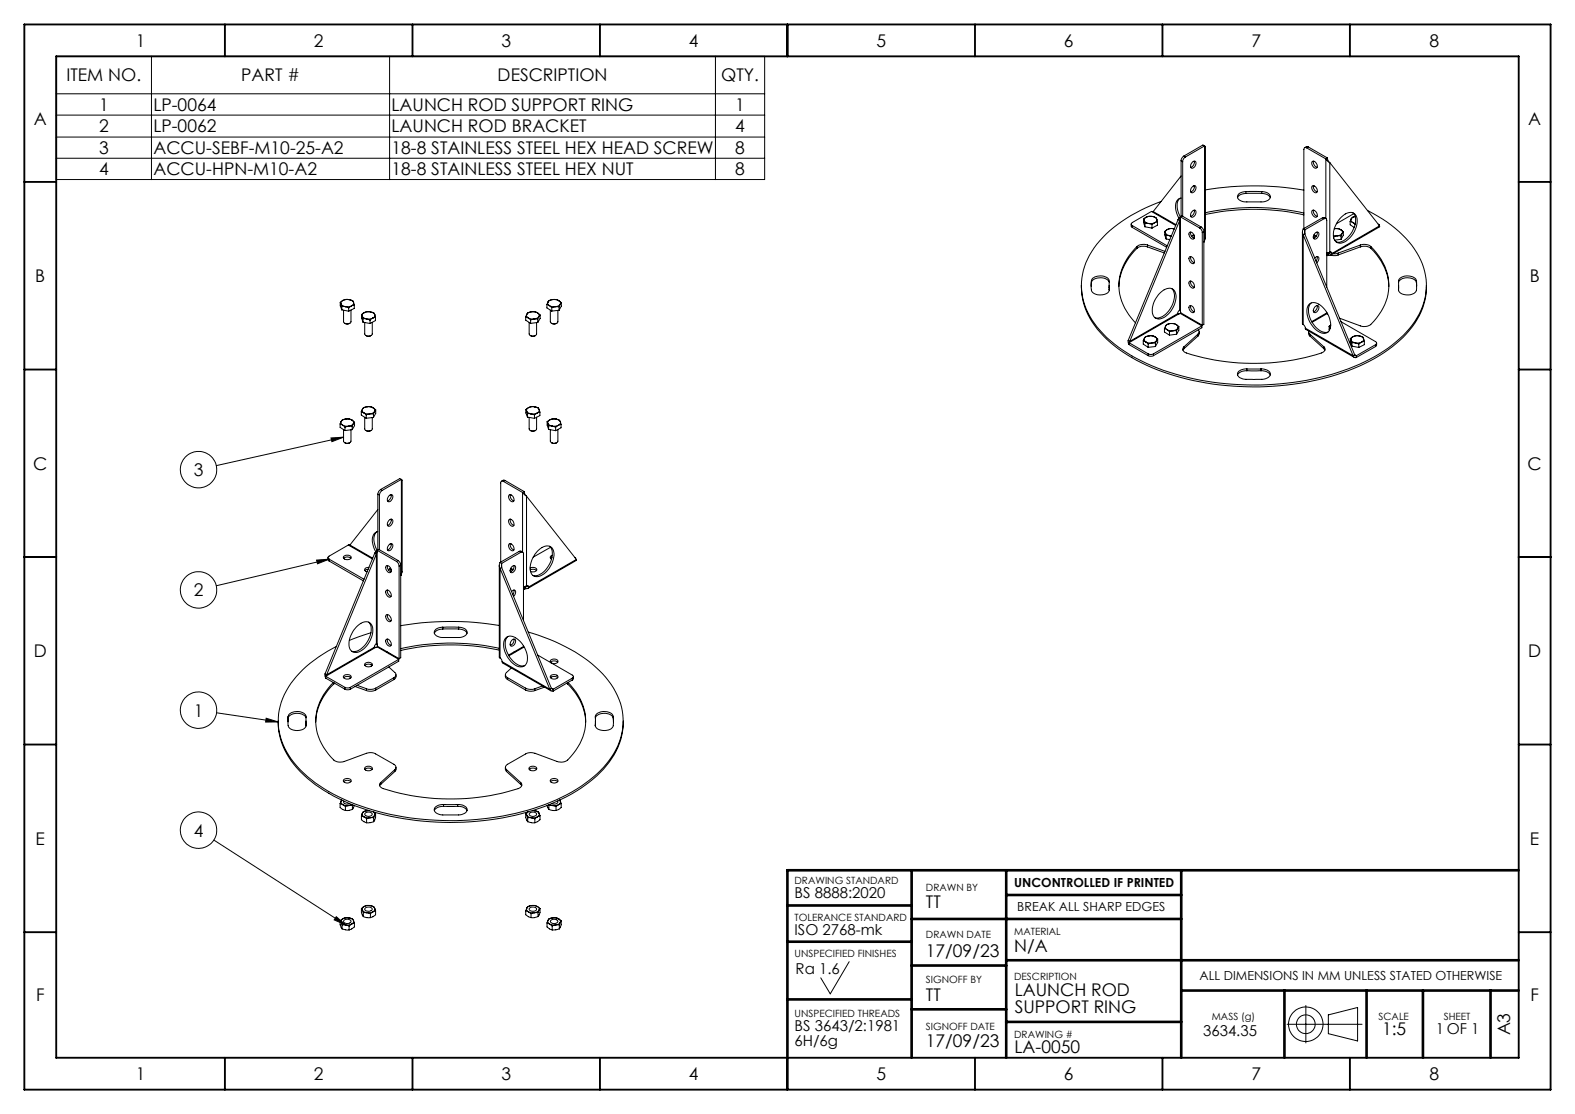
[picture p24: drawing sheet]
<svg xmlns="http://www.w3.org/2000/svg" width="594mm" height="420mm" viewBox="0 0 594 420" stroke-linecap="round" stroke-linejoin="round" font-family="sans-serif">
<defs><g id="words">
<g font-size="6.6">
<text x="51.2" y="17.6">1</text>
<text x="118.4" y="17.6">2</text>
<text x="189.1" y="17.6">3</text>
<text x="259.8" y="17.6">4</text>
<text x="330.5" y="17.6">5</text>
<text x="401.2" y="17.6">6</text>
<text x="472" y="17.6">7</text>
<text x="539.1" y="17.6">8</text>
<text x="25.1" y="30.7">ITEM NO.</text>
<text x="90.9" y="30.7">PART #</text>
<text x="187.7" y="30.7">DESCRIPTION</text>
<text x="272" y="30.7">QTY.</text>
<text x="37.3" y="41.7">1</text>
<text x="57.8" y="41.7">LP-0064</text>
<text x="147.7" y="41.7">LAUNCH ROD SUPPORT RING</text>
<text x="277.3" y="41.7">1</text>
<text x="12.8" y="47.3">A</text>
<text x="576.4" y="47.3">A</text>
<text x="37.4" y="49.9">2</text>
<text x="57.9" y="49.9">LP-0062</text>
<text x="147.7" y="49.9">LAUNCH ROD BRACKET</text>
<text x="277.3" y="49.9">4</text>
<text x="37.4" y="58">3</text>
<text x="57.9" y="58">ACCU-SEBF-M10-25-A2</text>
<text x="147.7" y="58">18-8 STAINLESS STEEL HEX HEAD SCREW</text>
<text x="277.3" y="58">8</text>
<text x="37.4" y="66">4</text>
<text x="57.9" y="66">ACCU-HPN-M10-A2</text>
<text x="147.7" y="66">18-8 STAINLESS STEEL HEX NUT</text>
<text x="277.3" y="66">8</text>
<text x="13.3" y="106.3">B</text>
<text x="576.9" y="106.3">B</text>
<text x="12.5" y="177">C</text>
<text x="73.1" y="179.5">3</text>
<text x="576.1" y="177">C</text>
<text x="73.1" y="224.8">2</text>
<text x="12.8" y="247.7">D</text>
<text x="576.3" y="247.7">D</text>
<text x="73.1" y="270.2">1</text>
<text x="73.1" y="315.4">4</text>
<text x="13.4" y="318.5">E</text>
<text x="577" y="318.5">E</text>
<text x="349.2" y="342.4">TT</text>
<text x="382.5" y="359.1">N/A</text>
<text x="349.2" y="360.7">17/09/23</text>
<text x="13.6" y="377.5">F</text>
<text x="349.2" y="377.3">TT</text>
<text x="382.7" y="375.7">LAUNCH ROD</text>
<text x="577.2" y="377.5">F</text>
<text x="382.7" y="382.1">SUPPORT RING</text>
<text x="349.2" y="394.8">17/09/23</text>
<text x="521.2" y="390.2">1:5</text>
<text x="569.5" y="390.4" transform="rotate(-90 569.5 390.4)">A3</text>
<text x="382.6" y="396.9">LA-0050</text>
<text x="51.2" y="407.2">1</text>
<text x="118.4" y="407.2">2</text>
<text x="189.1" y="407.2">3</text>
<text x="259.8" y="407.2">4</text>
<text x="330.5" y="407.2">5</text>
<text x="401.2" y="407.2">6</text>
<text x="472" y="407.2">7</text>
<text x="539.1" y="407.2">8</text>
</g>
<g font-size="5.7">
<text x="299.7" y="338.6">BS 8888:2020</text>
<text x="299.7" y="352.5">ISO 2768-mk</text>
<text x="300.1" y="367.4">Ra 1.6</text>
<text x="299.7" y="388.8">BS 3643/2:1981</text>
<text x="541.5" y="389.9">1 OF 1</text>
<text x="299.7" y="394.4">6H/6g</text>
<text x="453.7" y="390.6">3634.35</text>
</g>
<g font-size="4.7">
<text x="382.5" y="334.5">UNCONTROLLED IF PRINTED</text>
<text x="383.7" y="343.6">BREAK ALL SHARP EDGES</text>
<text x="452.4" y="369.5">ALL DIMENSIONS IN MM UNLESS STATED OTHERWISE</text>
</g>
<g font-size="3.8">
<text x="299.7" y="333.4">DRAWING STANDARD</text>
<text x="349.2" y="336">DRAWN BY</text>
<text x="299.7" y="347.2">TOLERANCE STANDARD</text>
<text x="349.2" y="353.9">DRAWN DATE</text>
<text x="382.5" y="352.5">MATERIAL</text>
<text x="299.7" y="360.7">UNSPECIFIED FINISHES</text>
<text x="349.2" y="370.8">SIGNOFF BY</text>
<text x="382.5" y="369.5">DESCRIPTION</text>
<text x="299.7" y="383.5">UNSPECIFIED THREADS</text>
<text x="349.2" y="388.2">SIGNOFF DATE</text>
<text x="457" y="384.6">MASS (g)</text>
<text x="519.9" y="384.6">SCALE</text>
<text x="544.5" y="384.6">SHEET</text>
<text x="382.5" y="391.3">DRAWING #</text>
</g>
</g></defs>
<g fill="none" stroke="#000" stroke-width=".38">
<path d="M21.2 21.2h267.2v46.5h-267.2zM21.2 35.4h267.2M57.1 21.2v46.5M146.9 21.2v46.5M269.8 21.2v46.5M21.2 43.4h267.2M21.2 51.7h267.2M21.2 59.7h267.2M446.4 58.9l-.8 1-.2 .7M446.4 58.9l.6 .3M447 59.2l-.8 1-.2 .8M454.3 55l.3 .3"/>
<path d="M454.3 55l-7.3 4.2M454.3 55v35.6M454.3 55l-.6-.3-7.3 4.2M454.6 55.3v34.6M492.7 55.7a.62 .62 0 0 0-.7 0 .62 .62 0 0 0-.3 .6v29.9M492.7 55.7l7.3 4.2M493.3 55.4l-.5-.1-.8 .4M493.3 55.4l-.6 .3M493.3 55.4l7.3 4.2M500 59.9l1.5 1.4M500 59.9v22.5M500.6 59.6l.3 1.1 .5 .6"/>
<path d="M500.6 59.6l-.6 .3M434.3 79.7l-7.3 4.2a.61 .61 0 0 0-.4 .6 .61 .61 0 0 0 .4 .6M434.3 79.7l.6 .1M434.3 79.7l9.1 5.3M434.9 79.7l-.1 .1M434.9 79.8l8.6 4.9M437.9 76a53.2 53.2 0 0 0-25.3 17.5 23.8 23.8 0 0 0 2.4 31.2 60.6 60.6 0 0 0 30.5 17 106.2 106.2 0 0 0 67.2-4.4 47.5 47.5 0 0 0 21.8-17.6 23.5 23.5 0 0 0-3.1-28.6 49.3 49.3 0 0 0-15.7-11.8M445 74.8a5.4 5.4 0 0 0 0 6.6l.1 .4-.8 1M445.4 74.7a3.1 3.1 0 0 0-2 4.2l1.2 3.4M445.4 60.6l.6 .4M445.4 60.6v21M445.4 66.4l-10.5 13.4"/>
<path d="M446 61v20.6M449.5 79.8a.86 .86 0 0 1 1.3-.5 .86 .86 0 0 1 .1 1.4 1.29 1.29 0 0 1-1.8 1l-.1-.9zM449.5 70.6a.86 .86 0 0 1 1.3-.5 .86 .86 0 0 1 .1 1.3 1.29 1.29 0 0 1-1.8 1.1l-.1-.9zM449.8 61.1a.8 .8 0 0 1 1.2-.1 .8 .8 0 0 1-.1 1.2 1.12 1.12 0 0 1-.6 1 1.12 1.12 0 0 1-1.3-.2l.1-1zM450.4 60.8a2.11 2.11 0 0 1-1.4 2.3M450.4 70a2.03 2.03 0 0 1-1.4 2.3M450.4 79.2a2.03 2.03 0 0 1-1.4 2.4M454.6 71.6a111.9 111.9 0 0 1 37.1 .1M469.9 72.2h6M469.9 72.2a2.79 2.79 0 0 0-3.2 2.1 3.5 3.5 0 0 0 4.2 1.8h2.7a5.9 5.9 0 0 0 5.3-1.2 1.78 1.78 0 0 0-1.9-2.5l-1.1-.2M469.9 72.9a3.1 3.1 0 0 0-3.2 1.6M469.9 72.9h6"/>
<path d="M469.9 72.2v.7M475.9 72.9a3.3 3.3 0 0 1 3.2 1.6M475.9 72.2v.7M494.8 79.4a1.61 1.61 0 0 1 2 2.1 .94 .94 0 0 1-1.1 .4 .94 .94 0 0 1-.7-.9l-.3-1zM494.8 70.2a1.61 1.61 0 0 1 2 2 .94 .94 0 0 1-1.1 .5 .94 .94 0 0 1-.7-1l-.3-1zM494.8 61a1.57 1.57 0 0 1 1.7 .4 1.57 1.57 0 0 1 .3 1.6 .97 .97 0 0 1-1.1 .4 .97 .97 0 0 1-.7-.9l-.3-1zM495.4 60.8a2.15 2.15 0 0 0 1.3 2.3M495.4 70a2.06 2.06 0 0 0 1.3 2.3M495.4 79.2a2.06 2.06 0 0 0 1.3 2.4M501.5 61.3v33.8M501.5 61.3l18.8 23.9M426.6 84.5v.9l.4 .4"/>
<path d="M427 85.1l13.2 7.6M427 85.8l13 7.4M427 85.1v.7M428.8 92.9a19.2 19.2 0 0 0-5.2 22l2.1 3.8 2.5 3M428.8 93.6a21 21 0 0 0-6.8 14.4M428.8 92.9v.7M431.3 82.6l.2 .6M431.3 82.6v1.3l.5 1.6M431.5 83.2l.8 .8 .9 .3M431.5 83.2l.3 1M431.8 84.2l1.4 .1M431.8 85.5l2.7 .5"/>
<path d="M431.8 84.2v1.3M432.3 81.9l-.6 .4-.2 .9M432.3 81.9l-1 .7M432.8 92.4a4.3 4.3 0 0 0-4 .5M432.8 93.1a4 4 0 0 0-4 .5M432.8 92.4l6.6 2.4M432.8 92.4v.7M432.8 93.1l6.3 2.3M433.2 84.3l1.3 .4M434.5 84.7v1.3M434.7 81.6h-1.3l-1.1 .3M434.7 81.6l.8 .3 .8 .8"/>
<path d="M434.7 81.6a1.35 1.35 0 0 1 1.6 1.1M434.7 81.6h-1.4l-1 .3M435.5 84l-1.1 .3h-1.2M435.5 84l-1 .7M436.3 82.7l-.2 .9-.6 .4M436.3 82.7l.2 .9M436.5 83.6l-1 .4M436.5 83.6v1.3l-2 1.1M439.3 87.3l.3 .6M439.3 87.3v1.3l.5 1.5M439.6 87.9l.5 .6 1.1 .4M439.6 87.9l.2 .9"/>
<path d="M439.8 88.8l1.4 .1M439.8 90.1l1.4 .3M439.8 88.8v1.3M440.3 86.5a1.08 1.08 0 0 0-.7 1.4M440.3 86.5l-1 .8M441.2 88.9l.6 .1M441.2 88.9l.5 .2M442.7 86.3l-1-.1-1.4 .3M442.7 86.3h.2zM442.7 86.3l-1.3-.1-1.1 .3M444.3 82.8l-18.8 45.6M444.3 82.8l.6 .4"/>
<path d="M444.9 83.2l-18.8 45.5M444.9 83.2v33.7M445.2 81.8l-.3 1.4M445.2 81.8v35.6M445.2 81.8l7.2 4.2M445.2 81.8l.6-.4 7.2 4.2M448.5 87.7a1.51 1.51 0 0 1 1.7 .7 1.51 1.51 0 0 1-.2 1.8 1.93 1.93 0 0 1-1.5-2.5zM448.7 96.8a1.6 1.6 0 0 1 1.5 .9 1.6 1.6 0 0 1-.2 1.7 1.82 1.82 0 0 1-1.3-2.6zM449 87.5a2.11 2.11 0 0 0 1.4 2.4M449 96.7a2.03 2.03 0 0 0 1.4 2.4M449.8 88.7l.6 .4M450.1 88.6l.2 .1"/>
<path d="M450.2 88.5l-.8 .7M450.5 89.2l-.3 .6M452.4 86l.9 1 .1 .7M453 85.6l.9 1 .1 .8M453 85.6l-.6 .4M453.4 87.7v34.9M454 87.4l-.6 .3M454 87.4v34.9l-.6 .3M454.3 90.6l-.3 .6M454.6 89.9l-.3 .7M454.6 80.2a84.9 84.9 0 0 1 37.1 .1M454.6 80.9a86 86 0 0 1 37.1 .1"/>
<path d="M491.2 87.5v34.6l.3 .3M491.5 86.3a2.15 2.15 0 0 0 0 2.3M491.5 88.6l18.8 45.5M491.5 88.6v33.8M491.5 86.3l.6 .4M492.1 86.7v1.5M492.1 88.2l-.6 .4M492.1 88.2l18.8 45.6M495.3 89.2l.3 .6M495.6 88.5l.7 .7M495.8 97.3a.86 .86 0 0 1 1.3-.5 .86 .86 0 0 1 .2 1.3l-.7 1M496.1 87.8a.82 .82 0 0 1 1.2-.1 .82 .82 0 0 1 0 1.2 1.15 1.15 0 0 1-.7 1.1 1.15 1.15 0 0 1-1.3-.2l.1-1z"/>
<path d="M496.1 88.9l-.7 .5M496.7 87.5a2.15 2.15 0 0 1-1.3 2.4M496.7 96.7l.1 .7-.5 1M498.8 82.1l.5-.1 .8 .4M498.8 82.1l-7.3 4.2M498.8 82.1l.6 .4M499.4 82.5a.62 .62 0 0 1 .7-.1 .62 .62 0 0 1 .3 .7v25.2M499.4 82.5l-7.3 4.2M500.4 96.2l.3 .2M500.5 95.4v.2M500.5 95.6l-.1 .1M500.5 95.6l.2 .1"/>
<path d="M500.7 95.7v.7M501.1 95.5l-.4 .2M501.1 96.2l-.4 .2M501.1 95.5v.7M501.5 95.1l-1.1 .3M501.5 95.1a.5 .5 0 0 1 .6 0 .5 .5 0 0 1 .2 .5M501.7 95v.2M501.7 95.2l-.6 .3M501.7 95.2l.6 .4M502.3 95.6l-.4 .5-.8 .1M502.9 88.8l1.5 .1M502.9 89.2l.1 .1"/>
<path d="M503 89.3v.5M503.2 86.2h.2M503.4 86.2l1.6 .1 .7 .4M503.4 86.2h1.4l.9 .5M504.4 88.9l-1.4 .4M504.4 88.9l1.4 .1M504.7 95.4l-2 .3M504.7 96.1l-.9 .3-2.1-.2M504.7 95.4v.7M505.7 82a3.7 3.7 0 0 1 5.5-1.1 7.2 7.2 0 0 1-1.7 8.3 4.8 4.8 0 0 1-5.2 2.2 4.4 4.4 0 0 1-1-5.4l1-2.1zM505.7 86.7a.93 .93 0 0 1 .5 1.3M505.7 86.7l.9 .7"/>
<path d="M505.8 90.3l-2.5 .3M505.8 89v1.3M506.2 88l-.7 .6-1.1 .3M506.2 88l-.4 1M506.6 87.4l-.4 .6M506.6 87.4v1.3l-.8 1.6M509.2 83.5l.9 .4M509.2 83.5v1.3l1.5 1M509.6 82.5a1.03 1.03 0 0 0 .5 1.4M509.6 82.5l-.4 1M510.1 81.9l1-.3-1 .4-.5 .5zM510.1 83.9l1 .8"/>
<path d="M510.1 83.9l1.1 .4M510.2 80.2a5.4 5.4 0 0 1 0 6.7 7.3 7.3 0 0 1-5.6 4.4l-.7-.1M510.6 80.6l-6.6 3.8M511.1 84.7h.1M513 92.4a4.2 4.2 0 0 1 4 .5M513 93.1a3.9 3.9 0 0 1 4 .5M513 92.4l-8.3 3M513 92.4v.7M513 93.1l-8.3 3M517 92.9a19.1 19.1 0 0 1 5.2 22 20.5 20.5 0 0 1-6 7.9l-1 .3-1.7-.1-8.3-3M517 93.6a20.8 20.8 0 0 1 6.8 14.4M517 92.9v.7"/>
<path d="M519.8 84.5l.2 .2M520 84.7l-.1 .1M520 84.7v.1M520 84.7h-.1M520.3 85.2v.3M520.3 85.2l-18 10.4M520.3 85.5l-18.3 10.6M128.3 114l.3 .6M128.3 114v1.3l.6 1.5M128.6 114.6l.6 .6 1 .4M128.6 114.6l.3 .9M128.9 115.5l1.3 .1"/>
<path d="M128.9 116.8l2.6 .5M128.9 115.5v1.3M129.4 113.3a1.08 1.08 0 0 0-.8 1.3M129.4 113.3l-1.1 .7M130.2 115.6l1.3 .4M131.5 116v1.3M131.7 113l-.9-.1-1.4 .4M131.7 113l1.3 .5 .3 .5M131.7 113l1.4 .4 .2 .6M131.7 113l-1.3-.1-1 .4M132.4 116.9v4.4a1.57 1.57 0 0 1-2.8 0v-4.3M132.6 115.3l-2.4 .3"/>
<path d="M132.6 115.3l-1.1 .7M133.3 114a1.08 1.08 0 0 1-.7 1.3M133.3 114l.3 1M133.6 115l-1 .3M133.6 115v1.3l-2.1 1M136.4 118.6l.2 .6M136.4 118.6v1.3l.5 1.6M136.6 119.2l.8 .8 .8 .2M136.6 119.2l.3 1M137.4 117.9l-.7 .6-.1 .7M137.4 117.9l-1 .7M139.7 117.6l-1.2-.1-1.1 .4"/>
<path d="M139.7 117.6l1 .4 .6 .6M139.7 117.6h.1a1.29 1.29 0 0 1 1.5 1M139.7 117.6l-1.3-.1-1 .4M140.6 119.9l-1.1 .4-1.3-.1M140.6 119.9l-1 .8M141.3 118.6l-.2 .9-.5 .4M141.3 118.6l.3 1M141.6 119.6l-1 .3M141.6 119.6v1.3l-2 1.1M198.3 119.4l.9 .4M198.3 119.4v1.3l1.8 1.2M198.7 118.5a1.03 1.03 0 0 0 .5 1.3"/>
<path d="M198.7 118.5l-.4 .9M199.2 119.8l.9 .8M199.2 119.8l.7 .4 1.6 .1M200.5 117.5l-1.1 .4-.7 .6M200.5 117.5l1.2 .1 1.1 .4M200.5 117.5l-1.4 .4-.4 .6M200.5 117.5h1.1l1.2 .5M202.8 118a1.03 1.03 0 0 1 .5 1.3M202.8 118l.9 .8M203.3 119.3l-.5 .5-1.3 .5M203.3 119.3l-.5 1M203.7 118.8l-.4 .5"/>
<path d="M203.7 118.8v1.3l-.9 1.5M206.3 114.8l.9 .4M206.3 114.8v1.3l1.8 1.2M206.7 113.9a.96 .96 0 0 0 .5 1.3M206.7 113.9l-.4 .9M207.2 115.2l.9 .8M207.2 115.2l1 .4h1.3M207.6 116.9v4.4a1.61 1.61 0 0 0 2.8 0v-4.3M208.1 116v1.3M208.5 113l-1.1 .3-.7 .6M208.5 113l1.5 .1 .7 .3M208.5 113l-1.4 .3-.4 .6"/>
<path d="M208.5 113h1.3l.9 .4M209.5 115.6l-1.4 .4M209.5 115.6l1.3 .1M210.7 113.4a.9 .9 0 0 1 .5 1.3M210.7 113.4l1 .7M210.8 117l-2.7 .3M210.8 115.7v1.3M211.2 114.7l-.6 .6-1.1 .3M211.2 114.7l-.4 1M211.7 114.1l-.5 .6M211.7 114.1v1.3l-.9 1.6M407.8 107.6a26.7 26.7 0 0 0 9.7 20.4 70.6 70.6 0 0 0 35.1 16 105.7 105.7 0 0 0 60.1-6 46 46 0 0 0 22.6-19 23.3 23.3 0 0 0 2.6-11.4"/>
<path d="M411.6 105.9l-.1 1.7a2.9 2.9 0 0 0 3.7 3.6 2.79 2.79 0 0 0 3.2-2M411.6 105.9a3.4 3.4 0 0 1 4.2-1.8 2.56 2.56 0 0 1 2.5 3.5l.1 1.6M411.6 106.6l-.1 1.4M411.6 105.9v.7M418.3 107.6l.1 1.9M418.4 106.4a4.3 4.3 0 0 0-6.7-.1l-.1 .3M418.4 109.2v.2M437.4 110.6a3.8 3.8 0 0 1 5.5-1.1 7.4 7.4 0 0 1-1.7 8.3 4.9 4.9 0 0 1-5.2 2.2 4.4 4.4 0 0 1-1-5.4l1-2.1zM441.9 108.8a6 6 0 0 1-.4 7.3 5.7 5.7 0 0 1-5.9 3.7M444.1 118.3h.5M444.1 118.3l-18 10.4M444.6 118.3l.5-.1 8.2 4.7"/>
<path d="M444.6 118.3l-18.8 10.9M444.9 116.9l-.8 1.4M444.9 116.9l.3 .5M445.2 117.4l.1 .5 8.1 4.7M448.5 106.2a1.57 1.57 0 0 1 1.9 2l-.1 .3a1.59 1.59 0 0 1-1.9-2.1zM448.7 115.2a1.62 1.62 0 0 1 1.5 1 1.62 1.62 0 0 1-.2 1.7 1.79 1.79 0 0 1-1.3-2.7zM449 106a2.03 2.03 0 0 0 1.4 2.3M449 115.2a2.03 2.03 0 0 0 1.4 2.3M493.5 114.9a3.3 3.3 0 0 1 5 .6 8.7 8.7 0 0 1 2.9 9 2.9 2.9 0 0 1-4.6 .2 8.8 8.8 0 0 1-3.5-9.4zM494.5 114.2a6.4 6.4 0 0 0 .8 8 5.5 5.5 0 0 0 5.5 3M495.8 115.8a.87 .87 0 0 1 1.3-.5 .87 .87 0 0 1 .2 1.3 1.15 1.15 0 0 1-.7 1.1 1.15 1.15 0 0 1-1.3-.3zM496.7 115.2a2.06 2.06 0 0 1-1.3 2.3"/>
<path d="M500.4 117.7v.3l-5.7 3.3M500.7 118.4l-.2-.2-5.7 3.3M527.4 109.2v.2M527.5 107.6v1.9M527.5 106.4a4.2 4.2 0 0 1 6.6-.1l.1 .3M534.2 105.9l.1 1.3a2.9 2.9 0 0 1-1.9 3.8 4.1 4.1 0 0 1-4.9-1.5l-.1-.3M534.2 105.9a3.6 3.6 0 0 0-4.7-1.7 2.28 2.28 0 0 0-2 3.1l-.1 1.9M534.2 106.6l.1 1.4M534.2 105.9v.7M130 121.9a1.8 1.8 0 0 0 2 0M136.9 120.2h1.3M136.9 121.5l2.7 .5"/>
<path d="M136.9 120.2v1.3M138 126.5a1.59 1.59 0 0 0 1.9 0M138.2 120.2l1.4 .5M139.6 120.7v1.3M140.4 121.5v4.4a1.67 1.67 0 0 1-2.8 0v-4.3M199.6 121.6v4.3a1.62 1.62 0 0 0 2.8 0v-4.3M200 126.5l.9 .3 1.1-.3M200.1 120.6v1.3M201.5 120.3l-1.4 .3M201.5 120.3h1.3M202.8 121.6l-2.7 .3M202.8 120.3v1.3"/>
<path d="M208 121.9a1.88 1.88 0 0 0 2 0M425.5 128.4l.3 1.5M425.5 128.4l.6 .3M425.8 129.2l7.2 4.2M425.8 129.2v.7M425.8 129.9l7.2 4.2M426.1 128.7l-.3 .5M431.2 128.5l.9 .4M431.2 128.5v1.3l1.8 1.2M431.6 127.5a.96 .96 0 0 0 .5 1.4M431.6 127.5l-.4 1M432.1 128.9l.9 .8"/>
<path d="M432.1 128.9l1.1 .4h1.2M433 133.4l.8 .3 1.2-.3M433 134.1l1 .3 1-.3M433 129.7v1.3M433 133.4v.7M433.4 126.6l-1.1 .3-.7 .6M433.4 126.6l1.5 .1 .8 .4M433.4 126.6l-1.4 .4-.4 .5M433.4 126.6h1.4l.9 .5M434.4 129.3l-1.4 .4M434.4 129.3l1.4 .1M435 133.4v.7"/>
<path d="M435.7 127.1a.9 .9 0 0 1 .5 1.3M435.7 127.1l.9 .7M435.8 130.7l-2.8 .3M435.8 129.4v1.3M436.2 128.4l-.7 .6-1.1 .3M436.2 128.4l-.4 1M436.6 127.8l-.4 .6M436.6 127.8v1.3l-.8 1.6M439.2 123.9l.9 .4M439.2 123.9v1.3l1.9 1.2M439.6 122.9a1.03 1.03 0 0 0 .5 1.4M439.6 122.9l-.4 1"/>
<path d="M440.1 124.3l1 .8M440.1 124.3l.8 .3 1.5 .1M441.1 125.1v1.3M441.4 122l-1.3 .4-.5 .5M441.4 122l1.6 .1 .7 .3M441.4 122l-1.3 .3-.5 .6M441.4 122h1.4l.9 .4M442.4 124.7l-1.3 .4M442.4 124.7h1.3M443.7 122.4a1.03 1.03 0 0 1 .5 1.4M443.7 122.4l.9 .8M443.7 126l-2.6 .4"/>
<path d="M443.7 124.7v1.3M444.2 123.8l-.5 .5-1.3 .4M444.2 123.8l-.5 .9M444.6 123.2l-.4 .6M444.6 123.2v1.3l-.9 1.5M446.5 130.8a1.35 1.35 0 0 0-.3 1.5 1.35 1.35 0 0 0 1.3 .8 83 83 0 0 0 51.7-.4l.5-.9-.4-1M446.5 131.5l-.4 .5M446.5 130.8v.7M451.8 126l-5.3 4.8M451.8 126v.7M451.8 126.7l-5.3 4.8M451.9 124.3l.4 .9-.5 .8"/>
<path d="M452.3 125.1v.8l-.5 .8M453.3 122.9l-18.3 10.5M453.3 122.9v.7l-18.3 10.5M470.2 139.1a2.89 2.89 0 0 0-3.5 2.2 4.3 4.3 0 0 0 4.7 1.7l1.5 .1a9.9 9.9 0 0 0 5.5-.9 1.62 1.62 0 0 0 .5-1.8 1.62 1.62 0 0 0-1.6-1.1l-1.7-.2M470.2 139.1h5.4M470.2 139.8a3.5 3.5 0 0 0-3.5 1.6M470.2 139.8h5.4M470.2 139.1v.7M475.6 139.8a3.6 3.6 0 0 1 3.5 1.6M475.6 139.1v.7M491.5 122.4l.8 1.3M492.3 123.7l.1 .5 18.4 10.6"/>
<path d="M492.3 123.7l18 10.4M493.5 125.1l.1 1.1 .4 .5M493.6 124.8v.7l.4 .5M494 126l5.3 4.8M494 126v.7M494 126.7l5.3 4.8M499.3 131.5l.4 .5M499.3 130.8v.7M501.3 123l.2 .6M501.3 123l.1 1.6M501.5 123.6l.2 .3M501.5 123.6l.1 .3"/>
<path d="M501.8 122.6l-.5 .4M501.9 122.6l-.4 1M505.7 121.3l13.1 7.5a.61 .61 0 0 1 .4 .6 .61 .61 0 0 1-.4 .6M509.3 127.7l.3 .6M509.3 127.7v1.3l.6 1.5M509.6 128.3l.5 .6 1.1 .4M509.6 128.3l.3 .9M509.9 129.2l1.3 .1M509.9 130.5l2.6 .5M509.9 129.2v1.3M510.3 134.1l.4 .6 .8 .1M510.3 126.9a1.08 1.08 0 0 0-.7 1.4"/>
<path d="M510.3 126.9l-1 .8M510.9 133.8l.6 .4M510.9 133.8l-.6 .3M511.2 129.3l1.3 .4M511.5 134.2v.6M512.5 129.7v1.3M512.7 126.7l-1-.1-1.4 .3M512.7 126.7l1.2 .5 .3 .5M512.7 126.7h.1a1.27 1.27 0 0 1 1.4 1M512.7 126.7l-1.3-.1-1.1 .3M513.5 129l-1 .7M513.5 129l-2.3 .3"/>
<path d="M514.2 127.7a1.08 1.08 0 0 1-.7 1.3M514.2 127.7l.3 1M514.5 128.7l-1 .3M514.5 128.7v1.3l-2 1M518.8 130l-7.3 4.2M518.8 130v.7M518.8 130.7l-7.3 4.1M519.2 129.4v.7l-.4 .6M128.3 159.9l.9 .4M128.3 159.9v1.2l1.8 1.2M128.7 158.9a1.03 1.03 0 0 0 .5 1.4M128.7 158.9l-.4 1"/>
<path d="M130.5 158l-1.1 .3-.7 .6M130.5 158h1.2l1.1 .4M130.5 158l-1.4 .3-.4 .6M130.5 158h1.3l1 .4M132.8 158.4a1.03 1.03 0 0 1 .5 1.4M132.8 158.4l.9 .8M133.3 159.8l-.5 .5-1.3 .4M133.3 159.8l-.5 .9M133.7 159.2l-.4 .6M133.7 159.2v1.3l-.9 1.5M136.3 155.2l.9 .5M136.3 155.2v1.3l1.8 1.2"/>
<path d="M136.7 154.3a.96 .96 0 0 0 .5 1.4M136.7 154.3l-.4 .9M137.2 155.7l.9 .7M137.2 155.7l1 .4h1.3M137.6 157.4v4.3a1.61 1.61 0 0 0 2.8 0v-4.2M138.1 156.4v1.3M138.5 153.4l-1.1 .3-.7 .6M138.5 153.4l1.5 .1 .7 .3M138.5 153.4l-1.4 .3-.4 .6M138.5 153.4h1.4l.8 .4M139.5 156.1l-1.4 .3M139.5 156.1h1.3"/>
<path d="M140.7 153.8a.9 .9 0 0 1 .5 1.4M140.7 153.8l1 .8M140.8 157.4l-2.7 .3M140.8 156.1v1.3M141.2 155.2l-.6 .6-1.1 .3M141.2 155.2l-.4 .9M141.7 154.6l-.5 .6M141.7 154.6v1.3l-.9 1.5M198.3 154.4l.3 .6M198.3 154.4v1.3l.6 1.6M198.6 155l.6 .7 1 .4M198.6 155l.3 1"/>
<path d="M198.9 156l1.3 .1M198.9 157.3l2.7 .5M198.9 156v1.3M199.4 153.7a1.08 1.08 0 0 0-.8 1.3M199.4 153.7l-1.1 .7M200.2 156.1l1.4 .4M201.6 156.5v1.3M201.7 153.4l-.9-.1-1.4 .4M201.7 153.4l.9 .3 .7 .7M201.7 153.4l1.4 .4 .2 .6M201.7 153.4l-1.3-.1-1 .4M202.4 157.3v4.4a1.61 1.61 0 0 1-2.8 0v-4.3"/>
<path d="M202.6 155.8l-1 .7M202.6 155.8l-2.4 .3M203.3 154.4a1.08 1.08 0 0 1-.7 1.4M203.3 154.4l.3 1M203.6 155.4l-1 .4M203.6 155.4v1.3l-2 1.1M206.4 159l.2 .6M206.4 159v1.3l.5 1.6M206.6 159.6l.8 .8 .8 .2M206.6 159.6l.3 1M207.4 158.3l-.8 .8v.5M207.4 158.3l-1 .7"/>
<path d="M209.8 158h-1.3l-1.1 .3M209.8 158l.9 .4 .6 .7M209.8 158v.1a1.29 1.29 0 0 1 1.5 1M209.8 158h-1.4l-1 .3M211.3 159.1l-.2 .9-.5 .4M211.3 159.1l.3 .9M124.8 165.1l4.8-.3-4.4 1.7zM129.2 160.3l.9 .7M129.2 160.3l.7 .3 1.6 .1M129.6 164.8l-48 10.8M129.6 162v4.4l.6 .6 1.1 .1M130 166.9l1.2 .3"/>
<path d="M130.1 161v1.3M131.5 160.7l-1.4 .3M131.5 160.7h1.3M132 166.9l-.8 .3M132.4 162v4.3l-.5 .6-.6 .2M132.8 162l-2.7 .3M132.8 160.7v1.3M138 162.3a1.8 1.8 0 0 0 1.9 0M200 162.3a1.8 1.8 0 0 0 2 0M206.9 160.6h1.3M206.9 161.9l2.7 .5M206.9 160.6v1.3"/>
<path d="M208 166.9a1.65 1.65 0 0 0 2 0M208.2 160.6l1.4 .5M209.6 161.1v1.3M210.4 161.9v4.4a1.66 1.66 0 0 1-2.8 0v-4.3M210.6 160.4l-1 .7M210.6 160.4l-1.1 .3-1.3-.1M211.6 160l-1 .4M211.6 160v1.3l-2 1.1M142.5 186.3l.6 .4M142.5 186.3v21.1M142.5 192.1l-10.5 13.4M143.1 186.7v20.6"/>
<path d="M143.5 184.6l-.7 .7-.3 1M143.5 184.6l.6 .3M144.1 184.9l-.7 .8-.3 1M146.6 196.3a.86 .86 0 0 1 1.2-.5 .86 .86 0 0 1 .2 1.4 1.12 1.12 0 0 1-.7 1.1 1.12 1.12 0 0 1-1.2-.3zM146.8 186.8a.82 .82 0 0 1 1.3-.1 .82 .82 0 0 1-.1 1.2 1.12 1.12 0 0 1-.7 1.1 1.12 1.12 0 0 1-1.2-.3l.1-.9zM147.5 186.5a2.06 2.06 0 0 1-1.4 2.3M147.5 195.7a2.16 2.16 0 0 1-1.4 2.4M151.4 180.8l.2 .3M151.4 180.8l-7.3 4.1M151.4 180.8v35.6M151.4 180.8l-.6-.3-7.3 4.1M151.7 181.1v34.6l-.3 .7"/>
<path d="M189.8 181.5a.62 .62 0 0 0-.7 0 .62 .62 0 0 0-.3 .6v29.8M189.8 181.5l7.3 4.2M190.4 181.2l-.5-.2-.8 .5M190.4 181.2l-.6 .3M190.4 181.2l7.3 4.1M191.9 196a1.54 1.54 0 0 1 1.6 .4 1.54 1.54 0 0 1 .3 1.6 .94 .94 0 0 1-1 .4 .94 .94 0 0 1-.7-.9l-.3-1zM192.1 186.5a1.62 1.62 0 0 1 1.5 .9 1.62 1.62 0 0 1-.2 1.8 1.79 1.79 0 0 1-1.3-2.7zM192.4 186.5a2.03 2.03 0 0 0 1.4 2.3M192.4 195.7a2.13 2.13 0 0 0 1.4 2.4M197.1 185.7l1.5 1.4M197.1 185.7v22.4M197.7 185.3l.2 1.1 .6 .6"/>
<path d="M197.7 185.3l-.6 .4M198.6 187.1v33.8M198.6 187.1l18.8 23.8M119.4 211.2l4.7-.4-4.4 1.8zM123.7 210.2l.1 1 .3 .3M124.1 210.8l13.2 7.6M124.1 211.5l13 7.5M124.1 210.8v.7M124.1 210.8l-42.5 10.1M129.6 210.5a1.93 1.93 0 0 1 2.7 0M129.7 209.7a1.82 1.82 0 0 1 2.8 .5 1.74 1.74 0 0 1-3 0zM131.4 205.5l-7.3 4.2a.59 .59 0 0 0-.4 .6 .59 .59 0 0 0 .4 .5"/>
<path d="M131.4 205.5h.6M131.4 205.5l9 5.2M132 205.5l8.6 5M132 205.5h-.2M138.9 214.6l-1.3 .5M139.2 213.9a1.05 1.05 0 0 0-1.2 .2 1.05 1.05 0 0 0-.3 1.1l.8 .4M141.3 208.5l-18.7 45.6M141.3 208.5l.6 .4M141.9 208.9l-18.7 45.5M141.9 208.9v33.8M142 200.6a5.1 5.1 0 0 0-.3 5.9l.5 1.1-.9 .9M142.2 207.5l-.3 1.4"/>
<path d="M142.2 207.5v35.7M142.2 207.5l7.3 4.2M142.2 207.5l.6-.3 7.3 4.1M142.5 200.4a3.5 3.5 0 0 0-1.9 5l1.1 2.6M145.6 213.5a1.55 1.55 0 0 1 1.6 .4 1.55 1.55 0 0 1 .3 1.6 .94 .94 0 0 1-1 .4 .94 .94 0 0 1-.7-.9l-.4-1zM146.1 213.2a2.06 2.06 0 0 0 1.4 2.4M146.8 205.3a.82 .82 0 0 1 1.2-.1 .82 .82 0 0 1 0 1.2 1.15 1.15 0 0 1-.7 1.1 1.15 1.15 0 0 1-1.2-.3l.1-.9zM146.9 214.5l.6 .3M147.2 214.3l.2 .1M147.3 214.3l-.8 .6M147.5 205a2.15 2.15 0 0 1-1.4 2.3M147.5 214.9l-.2 .6"/>
<path d="M149.5 211.7l.7 .7 .3 1M150.1 211.3l.7 .8 .3 1M150.1 211.3l-.6 .4M150.5 213.4v35M151.1 213.1l-.6 .3M151.1 213.1v34.9l-.6 .4M151.4 216.4l-.3 .6M188.3 213.2v34.6l.3 .3M188.6 212.1a2.15 2.15 0 0 0 0 2.2M188.6 214.3l18.8 45.6M188.6 214.3v33.8M188.6 212.1l.6 .3"/>
<path d="M189.2 212.4v1.6M189.2 214l-.6 .3M189.2 214l18.8 45.5M192.1 205.1a1.6 1.6 0 0 1 1.5 .8 1.6 1.6 0 0 1-.2 1.8 1.82 1.82 0 0 1-1.3-2.6zM192.4 205a2.11 2.11 0 0 0 1.4 2.3M192.4 214.9l.2 .6M192.6 214.3l.8 .6M192.9 213.8a.88 .88 0 0 1 1.3-.5 .88 .88 0 0 1 .1 1.4 1.09 1.09 0 0 1-.6 1.1 1.09 1.09 0 0 1-1.3-.3zM193.2 214.6l-.8 .5M193.8 213.2a2.03 2.03 0 0 1-1.4 2.4M195.8 207.9l.6-.2 .7 .5M195.8 207.9l-7.2 4.2"/>
<path d="M195.8 207.9l.6 .3M196.4 208.2a.62 .62 0 0 1 .7 0 .62 .62 0 0 1 .3 .6v25.2M196.4 208.2l-7.2 4.2M199.9 214.2a1.52 1.52 0 0 1 2.5 .8 2.02 2.02 0 0 1-2.3 .5M200 214.9a2.14 2.14 0 0 1 2.3 .2M202.8 207.7a3.8 3.8 0 0 1 5.5-1 7.4 7.4 0 0 1-1.7 8.2 4.5 4.5 0 0 1-5.6 2.1 5.2 5.2 0 0 1-.4-6zM207.3 206a6.4 6.4 0 0 1-.8 8 5.7 5.7 0 0 1-5.5 3M207.7 206.4l-6.6 3.7M208.2 210.1l-.6 .4M208.3 209.4a.75 .75 0 0 0-.8 .6 .75 .75 0 0 0 .5 .8M216.8 210.2l.3 .2M217.1 210.4l-.1 .1"/>
<path d="M217.1 210.4v.2M217.1 210.4h-.1M217.4 210.9v.4l-18.3 10.6M217.4 210.9l-18 10.4M134.5 236.3a3.8 3.8 0 0 1 5.4-1.1 7.3 7.3 0 0 1-1.6 8.3 4.5 4.5 0 0 1-5.6 2.1 5.4 5.4 0 0 1 0-6.7zM139 234.6a6.1 6.1 0 0 1-.4 7.3 6 6 0 0 1-5.9 3.7M139.9 238.6l-8.1 2.9M145.6 231.9a1.57 1.57 0 0 1 1.6 .5 1.57 1.57 0 0 1 .3 1.6 .97 .97 0 0 1-1 .4 .97 .97 0 0 1-.7-.9l-.4-1.1zM145.6 222.7a1.55 1.55 0 0 1 1.6 .4 1.55 1.55 0 0 1 .3 1.6 .94 .94 0 0 1-1 .4 .94 .94 0 0 1-.7-.8l-.4-1.1zM146.1 222.5a2.16 2.16 0 0 0 1.4 2.4M146.1 231.7a2.15 2.15 0 0 0 1.4 2.4M167 236.5h6"/>
<path d="M167 236.5a2.89 2.89 0 0 0-3.3 2 3.7 3.7 0 0 0 4.3 1.9h2.6a7.4 7.4 0 0 0 5.1-.9 1.73 1.73 0 0 0 .2-2 1.73 1.73 0 0 0-1.8-.9l-1.1-.1M167 237.2a3.3 3.3 0 0 0-3.2 1.6M167 237.2h6M167 236.5v.7M173 237.2a3.1 3.1 0 0 1 3.1 1.6M173 236.5v.7M188.3 235.8a112.2 112.2 0 0 0-37.2 .1M191.6 240a5.4 5.4 0 0 0 0 6.6 6.6 6.6 0 0 0 6.1 4.5l.2-.1M192.9 223.1a.85 .85 0 0 1 1.3-.5 .85 .85 0 0 1 .1 1.3l-.6 1M193.8 222.5l-.4 1.7M197.4 222l.3 .2M197.6 221.4l-.2 .1"/>
<path d="M197.6 221.4l.1 .1M197.6 221.2v.2M197.7 221.5v.7M198.2 221.3l-.5 .2M198.2 222l-.5 .2M198.2 221.3v.7M198.6 220.9l-1.2 .3M198.6 220.9a.49 .49 0 0 1 .5-.1 .49 .49 0 0 1 .3 .5M198.8 220.8v.2M198.8 221l-.6 .3M198.8 221l.6 .3M199.2 238.3a61 61 0 0 1 29.3 17.1 23.7 23.7 0 0 1 4.6 25.7 40 40 0 0 1-17.6 17.6 98.7 98.7 0 0 1-55.9 10.2 84.5 84.5 0 0 1-40.7-13.7 31.8 31.8 0 0 1-13.8-20.2 26.1 26.1 0 0 1 9.1-22.5 53.9 53.9 0 0 1 12.6-8.7"/>
<path d="M199.4 221.3l-.4 .6-.8 .1M122.6 254.1l.2 1.6M122.6 254.1l.6 .3M122.8 255l7.3 4.2M122.8 255v.7M122.8 255.7l7.3 4.2M123.2 254.4l-.4 .6M125.7 257.3a19.1 19.1 0 0 0-5.1 21.8 20.5 20.5 0 0 0 6 7.9l1 .3h1.7l8.9-3.3a4.2 4.2 0 0 1 3.5 .3l6.8 3.9a1.18 1.18 0 0 1 .4 2M125.9 257.9a20.8 20.8 0 0 0-6.9 14.3M125.9 257.4v.5M126.2 257.6l-.3 .3M129.6 255.5a2.07 2.07 0 0 1 2.7 0"/>
<path d="M129.7 254.8a1.86 1.86 0 0 1 2.8 .4 1.74 1.74 0 0 1-3 0zM130.1 259.2l.7 .2 1.3-.2M130.1 259.9l.7 .2 1.3-.2M130.1 259.2v.7M132.1 259.2v.7M133.9 258.8l4.3 1.6M134.7 258.4l3.5 1.3M137.6 251a1.99 1.99 0 0 1 2.7 0M137.7 250.2a1.78 1.78 0 0 1 2.7 .4 1.57 1.57 0 0 1-1.5 .9 1.57 1.57 0 0 1-1.3-1.1zM138.2 259.7v.7M141.1 244.1h.6M141.1 244.1l-17.9 10.3"/>
<path d="M141.7 259.5a4.5 4.5 0 0 1-3.5 .2M141.7 259.5v.7M141.7 244.1l.5-.2 8.2 4.7M141.7 244.1l-18.9 10.9M141.9 242.7l-.8 1.4M141.9 242.7l.3 .5M142.2 243.2l.1 .5 8.2 4.7M145.6 241.2a1.57 1.57 0 0 1 1.6 .4 1.57 1.57 0 0 1 .3 1.6 .97 .97 0 0 1-1 .4 .97 .97 0 0 1-.7-.9l-.4-1zM146.1 241a2.15 2.15 0 0 0 1.4 2.3M146.2 245.9l-.4 .1M146.6 251.5l2.3 2.1a1.13 1.13 0 0 1 .4 1.1 1.13 1.13 0 0 1-.8 .8M147 246.4l-.4 .1"/>
<path d="M148.5 255.5l-6.8 4M148.5 255.5v.7M148.5 256.2l-6.8 4M149.3 254.4l-.1 1.1-.7 .7M150.4 248.6l-18.3 10.6M150.4 248.6v.7l-18.3 10.6M188.3 244.5a85.1 85.1 0 0 0-37.2 .1M188.3 245.1a86.2 86.2 0 0 0-37.2 .2M188.6 248.1l.4 .4 .4 1M189.4 249.5l.1 .4 18.3 10.6M189.4 249.5l18 10.4M190.6 254.4l.1 1.1 .7 .7"/>
<path d="M190.6 240.7a3.3 3.3 0 0 1 4.9 .6 8.6 8.6 0 0 1 3 8.9 2.93 2.93 0 0 1-4.6 .3 9 9 0 0 1-3.6-9.4zM191.4 255.5l6.8 4M191.4 255.5v.7M191.4 256.2l6.8 4M192.9 251.9l-1.9 1.7a1.16 1.16 0 0 0 .4 1.9M193 246.4l.3 .1M193.2 241.3a.8 .8 0 0 1 1.2-.1 .8 .8 0 0 1-.1 1.2 1.22 1.22 0 0 1-1.8 1v-1.2zM193.8 245.9l.3 .1M193.8 241a2.11 2.11 0 0 1-1.4 2.3M197.4 243.5v.3l-5.6 3.2M197.8 244.1l-5.9 3.2M198.2 259.5a4.6 4.6 0 0 0 3.6 .2"/>
<path d="M198.2 259.5v.7M201.8 259.7v.7M202.8 247l13 7.5a.61 .61 0 0 1 .4 .6 .61 .61 0 0 1-.4 .6M204.6 258.6l-2.8 1.1M205.4 259.1l-3.6 1.3M207.4 259.9l.4 .6 .8 .1M207.6 255.5a2.14 2.14 0 0 1 2.7 0M207.6 249.7a2.14 2.14 0 0 1 2.7 0M207.7 248.9a1.62 1.62 0 0 1 2.7 .7 1.59 1.59 0 0 1-1.5 .7 1.59 1.59 0 0 1-1.3-1.1zM207.9 254.6a1.52 1.52 0 0 1 2.5 .8 1.61 1.61 0 0 1-1.6 .7 1.61 1.61 0 0 1-1.2-1.1zM208 259.5l.6 .4M208 259.5l-.6 .4"/>
<path d="M208.6 259.9v.7M213.7 257.6l.4 .3M214.1 257.9a21 21 0 0 1 6.8 14.3M214.1 257.4v.5M214.2 257.3a19.1 19.1 0 0 1 5.1 21.8 21.2 21.2 0 0 1-6 7.9l-1.6 .4-1.1-.1-8.8-3.3a4.4 4.4 0 0 0-3.6 .3l-6.8 3.9a1.21 1.21 0 0 0-.4 2M215.8 255.7l-7.2 4.2M215.8 255.7v.7M215.8 256.4l-7.2 4.2M216.2 255.1v.9l-.4 .4M81.7 268.8l23.2 3.4M100.4 270.8l4.5 1.4-4.7 .1zM104.9 271.9a26.7 26.7 0 0 0 9.7 20.3 68.8 68.8 0 0 0 32.7 15.6 105.9 105.9 0 0 0 62.5-5.6 45.2 45.2 0 0 0 22.6-19 24.2 24.2 0 0 0 2.6-11.3"/>
<path d="M108.7 270.2l-.1 1.3a2.9 2.9 0 0 0 1.9 3.8 4.1 4.1 0 0 0 4.9-1.5l.1-.4M108.7 270.2a3.6 3.6 0 0 1 4.7-1.8 2.28 2.28 0 0 1 2 3.1l.1 1.9M108.7 270.8l-.1 1.4M108.7 270.2v.6M115.4 271.9v1.9M115.4 270.7a4.2 4.2 0 0 0-6.6-.2l-.1 .3M115.5 273.4v.2M141.7 260.2a4.5 4.5 0 0 1-3.5 .2M198.2 260.2a4.6 4.6 0 0 0 3.6 .2M224.5 270.7a4.3 4.3 0 0 1 6.7-.2l.1 .3M224.5 273.4v.2M224.6 271.9l-.1 1.9"/>
<path d="M231.3 270.2l.1 1.7a2.78 2.78 0 0 1-3.1 3.6 3 3 0 0 1-3.8-2.1M231.3 270.2a4 4 0 0 0-5.2-1.6 2.13 2.13 0 0 0-1.5 2.9l-.1 1.9M231.3 270.8l.1 1.4M231.3 270.2v.6M129.6 294.7a2.07 2.07 0 0 1 2.7 0M129.7 294a1.82 1.82 0 0 1 2.8 .4 1.74 1.74 0 0 1-3 0zM137.6 290.1a2.14 2.14 0 0 1 2.7 0M137.7 289.3a1.62 1.62 0 0 1 2.7 .7 1.59 1.59 0 0 1-1.5 .7 1.59 1.59 0 0 1-1.3-1.1zM143.6 295.1a1.32 1.32 0 0 0-.3 1.4 1.32 1.32 0 0 0 1.2 .9 83.2 83.2 0 0 0 51.8-.5l.5-.9-.4-.9M143.6 295.8l-.4 .5M143.6 295.1v.7M148.9 290.2l-5.3 4.9"/>
<path d="M148.9 290.2v.7M148.9 290.9l-5.3 4.9M149.3 289.3v1.1l-.4 .5M190.6 289.3l.1 1.1 .3 .5M191 290.2l5.4 4.9M191 290.2v.7M191 290.9l5.4 4.9M196.4 295.8l.4 .5M196.4 295.1v.7M199.6 290.1a2.07 2.07 0 0 1 2.7 0M199.7 289.3a1.66 1.66 0 0 1 2.7 .7 1.62 1.62 0 0 1-1.6 .7 1.62 1.62 0 0 1-1.3-1.1zM207.6 294.7a2.14 2.14 0 0 1 2.7 0"/>
<path d="M207.9 293.8a1.57 1.57 0 0 1 2.5 .8 1.61 1.61 0 0 1-1.6 .7 1.61 1.61 0 0 1-1.2-1.1zM80.7 316.8l49.7 31.9M128.3 303l1 .4M128.3 303v1.5l2 1.1M128.7 302a1.09 1.09 0 0 0 .6 1.4M128.7 302l-.4 1M128.9 301.7l-.2 .3M128.9 301.6l-.2 .4M129.3 303.4l2.3 .3M129.3 303.4l1 .7M129.7 302a.95 .95 0 0 0 .3 1.1 .95 .95 0 0 0 1 .1l.9-.2M130.3 304.1v1.5"/>
<path d="M131.6 303.7l-1.3 .4M132.7 303.3l-1.1 .4M132.9 303.7h-1.3M132.9 305.2l-1.3 .4h-1.3M132.9 303.7v1.5M133 303.4l-.1 .3M133.7 303.6l-.8 1.6M136.3 307.6l1 .4M136.3 307.6v1.5l2 1.1M136.7 306.6a1.04 1.04 0 0 0 .6 1.4M136.7 306.6l-.4 1M137.3 308l1.4 .4 .9-.1"/>
<path d="M137.3 308l1 .7M137.8 306.5a1.56 1.56 0 0 1 2.5 .6 1.53 1.53 0 0 1-1.4 .7 1.53 1.53 0 0 1-1.3-1zM138.3 308.7v1.5M138.4 305.7l-.9 .2-.8 .7M138.4 305.7h-.1a1.33 1.33 0 0 0-1.6 .9M139.1 305.6l-.7 .1M139.2 305.6l-.8 .1M139.6 308.3l-1.3 .4M139.6 308.3h1.3M140.8 306.1l.8 .7M140.8 306.1l.5 .5v.8M140.9 309.8l-2.6 .4"/>
<path d="M140.9 308.3v1.5M141.3 307.4l-.9 .7-.8 .2M141.3 307.4l-.4 .9M141.6 306.8l-.3 .6M141.6 306.8v1.5l-.7 1.5M167.3 303.3a2.8 2.8 0 0 0-3.5 2.2 4.2 4.2 0 0 0 4.7 1.8h1.5a9.3 9.3 0 0 0 5.5-.8 1.52 1.52 0 0 0 .6-1.6 1.52 1.52 0 0 0-1.2-1.2l-2.3-.4M167.3 303.3h5.3M167.3 304a3.6 3.6 0 0 0-3.5 1.6M167.3 304h5.3M167.3 303.3v.7M172.6 304a3.5 3.5 0 0 1 3.5 1.6M172.6 303.3v.7"/>
<path d="M198.3 306.8l.4 .6M198.3 306.8v1.5l.7 1.5M198.7 307.4l.8 .7 .9 .2M198.7 307.4l.3 .9M199 308.3h1.4M199 309.8l2.7 .4M199 308.3v1.5M199.1 306.1l-.5 .7 .1 .6M199.1 306.1l-.8 .7M199.7 306.6a1.67 1.67 0 0 1 2.7 .5 1.5 1.5 0 0 1-1.5 .8 1.5 1.5 0 0 1-1.3-1.1zM200.4 308.3l1.3 .4M200.8 305.6l.8 .1"/>
<path d="M200.9 305.6l.7 .1M201.6 305.7l.8 .2 .9 .7M201.6 305.7a1.47 1.47 0 0 1 1.7 .9M201.7 308.7v1.5M202.7 308l-2.3 .3M202.7 308l-1 .7M203.3 306.6a1.02 1.02 0 0 1-.6 1.4M203.3 306.6l.4 1M203.7 307.6l-1 .4M203.7 307.6v1.5l-2 1.1M206.3 303.6l.7 1.6M206.9 303.4l.1 .3"/>
<path d="M207 303.7h1.4M207 305.2l1.4 .4h1.3M207 303.7v1.5M207.3 303.3l1.1 .4M208.4 303.7l1.3 .4M209.7 304.1v1.5M210.2 302a1.02 1.02 0 0 1-.3 1.1 1.02 1.02 0 0 1-1.1 .1l-.7-.2M210.7 303.4l-2.3 .3M210.7 303.4l-1 .7M211 301.7l.3 .3M211.1 301.6l.2 .4M211.3 302a1.09 1.09 0 0 1-.6 1.4"/>
<path d="M211.3 302l.3 1M211.6 303l-.9 .4M211.6 303v1.5l-1.9 1.1M126.8 345.7l3.6 3-4.4-1.8zM128.3 347.2l.4 .6M128.3 347.2v1.5l.7 1.5M128.7 347.8l.8 .7 .9 .2M128.7 347.8l.3 .9M129 348.7h1.4M129 350.2l2.7 .4M129 348.7v1.5M129.3 346.5a1.04 1.04 0 0 0-.6 1.3"/>
<path d="M129.3 346.5l-1 .7M129.7 347.1a1.6 1.6 0 0 1 2.7 .5 1.66 1.66 0 0 1-2.8-.3zM130.4 348.7l1.3 .4M131.6 346.1l.8 .2 .9 .8M131.6 346.1h-.9l-1.4 .4M131.6 346.1a1.47 1.47 0 0 1 1.7 1M131.6 346.1h-1.3l-1 .4M131.7 349.1v1.5M132.7 348.4l-2.3 .3M132.7 348.4l-1 .7M133.3 347.1a1.02 1.02 0 0 1-.6 1.3M133.3 347.1l.4 .9"/>
<path d="M133.7 348l-1 .4M133.7 348v1.5l-2 1.1M136.3 342.6l.4 .6M136.3 342.6v1.5l.7 1.5M136.7 343.2l.6 .6 1.1 .4M136.7 343.2l.3 .9M137 344.1l1.4 .1M137 345.6l1.4 .4h1.3M137 344.1v1.5M137.3 341.8a1.09 1.09 0 0 0-.6 1.4M137.3 341.8l-1 .8M137.7 342.5a1.6 1.6 0 0 1 2.6 .5 1.69 1.69 0 0 1-2.7-.3z"/>
<path d="M138.4 344.2l1.3 .3M139.6 341.5l1 .3 .7 .7M139.6 341.5l-.9-.1-1.4 .4M139.6 341.5a1.44 1.44 0 0 1 1.7 1M139.6 341.5l-1.3-.1-1 .4M139.7 344.5v1.5M140.6 343.8l-2.2 .4M140.6 343.8l-.9 .7M141.3 342.5a1.06 1.06 0 0 1-.7 1.3M141.3 342.5l.3 .9M141.6 343.4l-1 .4M141.6 343.4v1.5l-1.9 1.1"/>
<path d="M198.3 343.4l1 .4M198.3 343.4v1.5l2 1.1M198.7 342.5a1.09 1.09 0 0 0 .6 1.3M198.7 342.5l-.4 .9M199.3 343.8l2.3 .4M199.3 343.8l1 .7M199.7 342.5a1.67 1.67 0 0 1 2.7 .3 1.55 1.55 0 0 1-1.5 .8 1.55 1.55 0 0 1-1.3-.9zM200.3 344.5v1.5M200.4 341.5l-1.1 .3-.6 .7M200.4 341.5l2.3 .3M200.4 341.5h-.1a1.41 1.41 0 0 0-1.6 1M200.4 341.5l1.3-.1 1 .4"/>
<path d="M201.6 344.2l-1.3 .3M202.7 341.8a1.06 1.06 0 0 1 .6 1.4M202.7 341.8l1 .8M202.9 344.1l-1.3 .1M202.9 345.6l-1.3 .4h-1.3M202.9 344.1v1.5M203.3 343.2l-.6 .6-1.1 .4M203.3 343.2l-.4 .9M203.7 342.6l-.4 .6M203.7 342.6v1.5l-.8 1.5M206.3 348l1 .4M206.3 348v1.5l2 1.1"/>
<path d="M206.7 347.1a1.04 1.04 0 0 0 .6 1.3M206.7 347.1l-.4 .9M207.3 348.4l1.4 .4 .9-.1M207.3 348.4l1 .7M207.7 347.1a1.78 1.78 0 0 1 2.7 .3 1.55 1.55 0 0 1-1.4 .9 1.55 1.55 0 0 1-1.4-1zM208.3 349.1v1.5M208.4 346.1l-.9 .2-.8 .8M208.4 346.1h.9l1.4 .4M208.4 346.1h-.1a1.33 1.33 0 0 0-1.6 1M208.4 346.1h1.3l1 .4M209.6 348.7l-1.3 .4M209.6 348.7h1.3"/>
<path d="M210.7 346.5a1.04 1.04 0 0 1 .6 1.3M210.7 346.5l.9 .7M210.9 350.2l-2.6 .4M210.9 348.7v1.5M211.3 347.8l-.9 .7-.8 .2M211.3 347.8l-.4 .9M211.6 347.2l-.3 .6M211.6 347.2v1.5l-.7 1.5M320.3 362.6l-7.2 12.1-3.6-6M492.5 379.1v14.2M485.4 386.2h28.3M501 382.7l11-2.8v12.6l-11-2.7z"/>
<circle cx="74.9" cy="177.1" r="6.9"/>
<circle cx="74.9" cy="222.4" r="6.9"/>
<circle cx="74.9" cy="267.8" r="6.9"/>
<circle cx="74.9" cy="313" r="6.9"/>
<circle cx="492.5" cy="386.2" r="3.5"/>
<circle cx="492.5" cy="386.2" r="6.5"/>
</g>
<g fill="none" stroke="#000" stroke-width=".71">
<path d="M9.2 9.2h575.6v401.7h-575.6zM84.8 9.2v12M155.6 9.2v12M226.3 9.2v12M297 9.2v12M367.7 9.2v12M438.4 9.2v12M509.1 9.2v12M21.2 21.2h551.6v377.6h-551.6zM9.2 68.6h12M572.8 68.6h12M9.2 139.3h12"/>
<path d="M572.8 139.3h12M9.2 210h12M572.8 210h12M9.2 280.7h12M572.8 280.7h12M9.2 351.5h12M572.8 351.5h12M84.8 398.8v12.1M155.6 398.8v12.1M226.3 398.8v12.1M297 398.8v12.1M367.7 398.8v12.1"/>
<path d="M438.4 398.8v12.1M509.1 398.8v12.1"/>
</g>
<g fill="none" stroke="#000" stroke-width=".99">
<path d="M343.8 328.1v70.7M379.5 328.1v70.7M379.5 337.5h66M445.5 328.1v70.7M572.8 328.1h-275.8v70.7M297 341.4h46.8M297 355.1h46.8M343.8 346.5h101.7M297 376.8h46.8M343.8 364.1h35.7M379.5 362.1h193.3M445.5 373.5h127.3"/>
<path d="M484.4 373.5v25.3M515.4 373.5v25.3M536.6 373.5v25.3M562.1 373.5v25.3M343.8 380.6h35.7M379.5 385.3h66"/>
</g>
<path d="M124.8 165.1l4.8-.3-4.4 1.7zM119.4 211.2l4.7-.4-4.4 1.8zM100.4 270.8l4.5 1.4-4.7 .1zM126.8 345.7l3.6 3-4.4-1.8z" fill="#000"/>
<use href="#words"/>
</svg>
